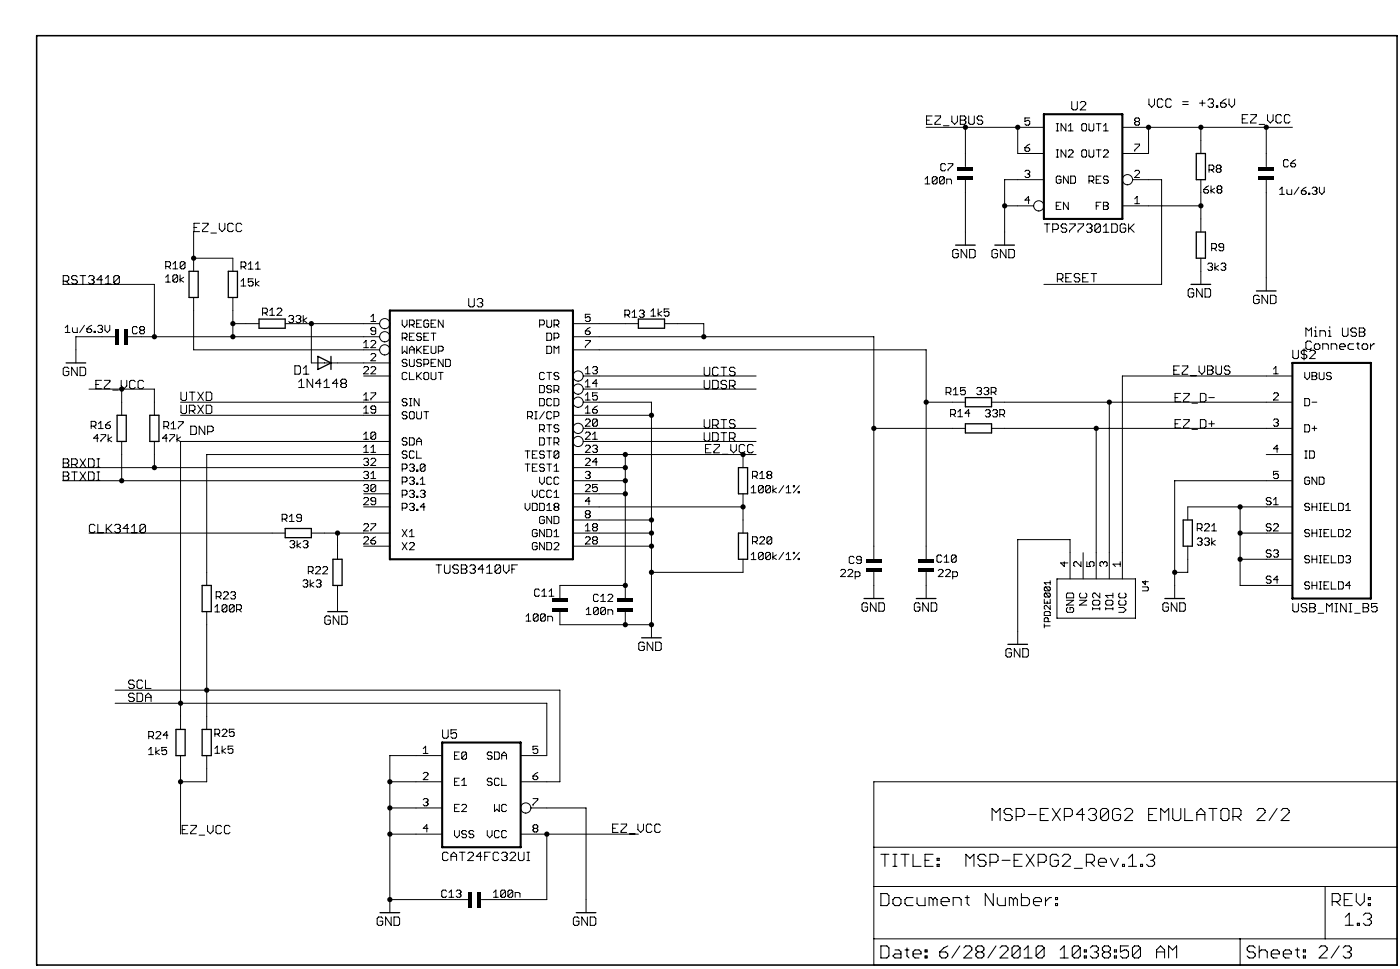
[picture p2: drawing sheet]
<svg xmlns="http://www.w3.org/2000/svg" width="272mm" height="188mm" viewBox="0 0 272 188" stroke-linecap="round" stroke-linejoin="round" font-family="sans-serif">
<g fill="none" stroke="#000" stroke-width=".2">
<path d="M205.2 112.3h15.3v7.7h-15.3zM192.6 159.2v-2.3l.8 .8 .8-.8v2.3M196.5 157.3l-.4-.4h-.7l-.4 .4v.4l.4 .4h.7l.4 .3v.4l-.4 .4h-.7l-.4-.4M197.3 158.4h1.2l.4-.3v-.8l-.4-.4h-1.2v2.3M199.7 158.1h1.5M202 158.1h.8M203.6 156.9h-1.6v2.3h1.6M204.3 156.9l1.6 2.3M205.9 156.9l-1.6 2.3M206.7 158.4h1.1l.4-.3v-.8l-.4-.4h-1.1v2.3M210.6 158.1h-1.6l1.2-1.2v2.3M211.3 157.3l.4-.4h.8l.4 .4v.4l-.4 .4"/>
<path d="M212.1 158.1h.4M212.5 158.1l.4 .3v.4l-.4 .4h-.8l-.4-.4M215.2 157.3l-.3-.4h-.8l-.4 .4v1.5M215.2 157.3v1.5l-.3 .4h-.8l-.4-.4M215.2 157.3l-1.5 1.5M217.6 157.3l-.4-.4h-.8l-.4 .4v1.5l.4 .4h.8l.4-.4v-.7h-.8M218.4 157.3l.4-.4h.7l.4 .4v.4l-1.5 1.5h1.5M223 158.1h.8M224.6 156.9h-1.6v2.3h1.6M225.4 159.2v-2.3l.8 .8 .7-.8v2.3M227.7 156.9v1.9l.4 .4h.8l.4-.4v-1.9M230.1 156.9v2.3h1.5"/>
<path d="M232.4 158.1h1.6M232.4 159.2v-1.5l.8-.8 .8 .8v1.5M234.7 156.9h1.6M235.5 156.9v2.3M237.5 156.9h.7l.4 .4v1.5l-.4 .4h-.7l-.4-.4v-1.5zM239.4 158.4h1.2l.4-.3v-.8l-.4-.4h-1.2v2.3M240.2 158.4l.8 .8M244.1 157.3l.4-.4h.8l.4 .4v.4l-1.6 1.5h1.6M248 156.9l-1.6 2.3M248.8 157.3l.4-.4h.7l.4 .4v.4l-1.5 1.5h1.5M171 173.4h1.2l.4 .4v1.5l-.4 .4h-1.2zM171 165.8h1.6"/>
<path d="M171.8 165.8v2.3M173.4 174.6l.4-.4h.8l.3 .4v.7l-.3 .4h-.8l-.4-.4zM173.4 165.8h.8M173.4 168.1h.8M173.8 165.8v2.3M174.9 165.8h1.6M175.7 165.8v2.3M177.3 165.8v2.3h1.5M177.3 174.2h-1.2l-.4 .4v.7l.4 .4h1.2M178.1 174.2v1.1l.4 .4h1.1v-1.5M179.6 166.9h.8M181.2 165.8h-1.6v2.3h1.6"/>
<path d="M181.2 174.6l-.4-.4h-.4v1.5M181.2 174.6l.4-.4 .4 .4v1.1M181.2 174.6v1.1M182 167.7h.4v.4h-.4zM182 166.6h.4v.3h-.4zM182.7 175h1.6v-.4l-.4-.4h-.8l-.4 .4v.7l.4 .4h.8M185.1 175.7v-1.5h1.2l.3 .4v1.1M187.4 174.2h.8M187.6 168.1v-2.3l.7 .8 .8-.8v2.3M187.8 173.8v1.5l.4 .4M191.5 166.2l-.4-.4h-.8l-.4 .4v.4l.4 .3h.8l.4 .4v.4l-.4 .4h-.8l-.4-.4M192.2 167.3h1.2l.4-.4v-.7l-.4-.4h-1.2v2.3"/>
<path d="M192.9 173.4v2.3l-1.6-2.3v2.3M193.7 174.2v1.1l.3 .4h1.2v-1.5M194.6 166.9h1.5M196.8 174.6l-.4-.4h-.4v1.5M196.8 174.6v1.1M196.8 174.6l.4-.4 .4 .4v1.1M196.9 166.9h.8M198.3 173.4v2.3h1.2l.4-.4v-.7l-.4-.4h-1.2M198.5 165.8h-1.6v2.3h1.6M199.3 165.8l1.5 2.3M200.7 175h1.5v-.4l-.4-.4h-.7l-.4 .4v.7l.4 .4h.7M200.8 165.8l-1.5 2.3"/>
<path d="M201.6 167.3h1.2l.4-.4v-.7l-.4-.4h-1.2v2.3M203 174.2v1.5M204.2 174.2h-.4l-.8 .8M205 175.3h.4v.4h-.4zM205 174.2h.4v.4h-.4zM205.5 166.2l-.4-.4h-.8l-.4 .4v1.5l.4 .4h.8l.4-.4v-.8h-.8M206.3 166.2l.4-.4h.7l.4 .4v.4l-1.5 1.5h1.5M208.6 168.5h1.6M210.9 167.3h1.2l.4-.4v-.7l-.4-.4h-1.2v2.3M211.7 167.3l.8 .8M213.3 167.3h1.5v-.4l-.3-.3h-.8l-.4 .3v.8l.4 .4h.8M215.6 166.6l.8 1.5 .8-1.5"/>
<path d="M218 167.7h.4v.4h-.4zM219.1 166.6l.8-.8v2.3M219.1 168.1h1.6M221.5 167.7h.4v.4h-.4zM222.6 166.2l.4-.4h.8l.4 .4v.4l-.4 .3M223.4 166.9h.4M223.8 166.9l.4 .4v.4l-.4 .4h-.8l-.4-.4M258.7 175h1.1l.4-.4v-.8l-.4-.4h-1.1v2.3M259.5 175l.7 .7M261 174.6h.8M261.2 178l.8-.8v2.3M261.2 179.5h1.6"/>
<path d="M262.6 173.4h-1.6v2.3h1.6M263.4 173.4v1.6l.7 .7 .8-.7v-1.6M263.6 179.2h.3v.3h-.3zM264.7 177.6l.4-.4h.8l.4 .4v.4l-.4 .4M265.5 178.4h.4M265.7 175.3h.4v.4h-.4zM265.7 174.2h.4v.4h-.4zM265.9 178.4l.4 .4v.4l-.4 .3h-.8l-.4-.3M171 183.6h1.2l.4 .3v1.6l-.4 .4h-1.2zM173.8 184.3h.8l.3 .4v1.2h-1.1l-.4-.4 .4-.4h1.1M175.7 184.3h.8M176.1 183.9v1.6l.4 .4"/>
<path d="M177.3 185.1h1.5v-.4l-.3-.4h-.8l-.4 .4v.8l.4 .4h.8M179.6 185.5h.4v.4h-.4zM179.6 184.3h.4v.4h-.4zM182.5 184.7h1.1l.4 .4v.4l-.4 .4h-.7l-.4-.4zM184 183.6l-.7 .3-.8 .8M186.4 183.6l-1.6 2.3M187.2 183.9l.3-.3h.8l.4 .3v.4l-1.5 1.6h1.5M189.9 184.7l-.4 .4v.4l.4 .4h.8l.4-.4v-.4l-.4-.4M189.9 184.7l-.4-.4v-.4l.4-.3h.8l.4 .3v.4l-.4 .4M189.9 184.7h.8M193.4 183.6l-1.6 2.3M194.2 183.9l.4-.3h.7l.4 .3v.4l-1.5 1.6h1.5"/>
<path d="M198.1 183.9v1.6l-.4 .4h-.8l-.4-.4M198.1 183.9l-.4-.3h-.8l-.4 .3v1.6M198.1 183.9l-1.6 1.6M198.9 185.9h1.5M198.9 184.3l.7-.7v2.3M202.7 183.9v1.6l-.3 .4h-.8l-.4-.4M202.7 183.9l-.3-.3h-.8l-.4 .3v1.6M202.7 183.9l-1.5 1.6M205.9 184.3l.7-.7v2.3M205.9 185.9h1.5M209.8 183.9v1.6l-.4 .4h-.8l-.4-.4M209.8 183.9l-.4-.3h-.8l-.4 .3v1.6"/>
<path d="M209.8 183.9l-1.6 1.6M210.5 185.5h.4v.4h-.4zM210.5 184.3h.4v.4h-.4zM211.7 183.9l.4-.3h.8l.4 .3v.4l-.4 .4M212.5 184.7h.4M212.9 184.7l.4 .4v.4l-.4 .4h-.8l-.4-.4M214.4 184.7l-.3 .4v.4l.3 .4h.8l.4-.4v-.4l-.4-.4M214.4 184.7l-.3-.4v-.4l.3-.3h.8l.4 .3v.4l-.4 .4M214.4 184.7h.8M216.4 185.5h.4v.4h-.4zM216.4 184.3h.4v.4h-.4zM219.1 183.6h-1.5v1.1l.7-.4h.4l.4 .4v.8l-.4 .4h-.8l-.3-.4"/>
<path d="M221.5 183.9l-.4-.3h-.8l-.4 .3v1.6M221.5 183.9v1.6l-.4 .4h-.8l-.4-.4M221.5 183.9l-1.6 1.6M224.6 184.7h1.5M224.6 185.9v-1.6l.8-.7 .7 .7v1.6M226.9 185.9v-2.3l.8 .7 .8-.7v2.3M243.7 183.9l-.4-.3h-.7l-.4 .3v.4l.4 .4h.7l.4 .4v.4l-.4 .4h-.7l-.4-.4M244.5 184.7l.4-.4h.8l.4 .4v1.2M244.5 183.6v2.3M246.8 185.1h1.6v-.4l-.4-.4h-.8l-.4 .4v.8l.4 .4h.8M249.2 185.1h1.5v-.4l-.3-.4h-.8l-.4 .4v.8l.4 .4h.8M251.5 184.3h.8"/>
<path d="M251.9 183.9v1.6l.4 .4M253.1 185.5h.4v.4h-.4zM253.1 184.3h.4v.4h-.4zM256.1 183.9l.4-.3h.8l.4 .3v.4l-1.6 1.6h1.6M260 183.6l-1.5 2.3M260.8 183.9l.4-.3h.8l.4 .3v.4l-.4 .4M261.6 184.7h.4M262 184.7l.4 .4v.4l-.4 .4h-.8l-.4-.4"/>
</g>
<g fill="none" stroke="#000" stroke-width=".19">
<path d="M208.1 19.7v1.4l.3 .2h.5l.3-.2v-1.4M209.7 20l.3-.3h.6l.2 .3v.2l-1.1 1.1h1.1M223.1 19.2v1.1l.5 .5 .6-.5v-1.1M225.8 19.5l-.3-.3h-.5l-.3 .3v1l.3 .3h.5l.3-.3M227.5 19.5l-.3-.3h-.6l-.2 .3v1l.2 .3h.6l.3-.3M229.6 19.7h1.1M233.5 19.5v1M234.6 19.5l.2-.3h.6l.2 .3v.2l-.2 .3M238.1 19.2l-.5 .3-.6 .5M238.6 19.2v1.1l.6 .5 .5-.5v-1.1M179.6 34.8l.5-.5v1.4M179.6 35.7h1"/>
<path d="M179.8 24.7h22.9M179.9 23.3h.6M181 22.5h-1.1v1.6h1.1M181.6 22.5h1v.3l-1 1.1v.2h1M182 34.5v1l-.3 .2h-.4l-.3-.2M182 34.5l-1 1M182 34.5l-.3-.2h-.4l-.3 .2v1M183.2 24.4h1.1M183.4 34.5l-.3-.2h-.4l-.3 .2v1M183.4 34.5v1l-.3 .2h-.4l-.3-.2M183.4 34.5l-1 1M183.6 32l-.2-.2h-.5l-.2 .2v.9l.2 .3h.5l.2-.3"/>
<path d="M183.8 35.7v-.9h.7l.3 .2v.7M184.1 31.8h.9v.2l-.9 .9v.3M184.8 22.5v1.1l.6 .5 .5-.5v-1.1M186.5 22.5h.8l.2 .3v.2l-.2 .3 .2 .3v.3l-.2 .2h-.8zM186.5 23.3h.8M187.5 24.7v7.6M187.5 34.9v12.7M188.1 22.5v1.4l.3 .2h.5l.3-.2v-1.4M190.8 22.8l-.2-.3h-.6l-.3 .3v.2l.3 .3h.6l.2 .3v.3l-.2 .2h-.6l-.3-.2M195.1 39.9h5.6M197.6 24.7v5.1h5.1M199 33.3l.3-.3h.4l.3 .3v.2l-.3 .2"/>
<path d="M199 28.7h.7l.3 .2v.2l-.3 .3h-.4l-.3-.3zM199.5 33.7h.2M199.7 33.7l.3 .3v.2l-.3 .2h-.4l-.3-.2M200 22.9h-1v.7l.7-.2 .3 .2v.5l-.3 .2h-.4l-.3-.2M200 38.8h-1l.7-.7v1.4M200 28l-1 .7M202.7 34.9h-7.6v12.7M205.1 25.4h.5M205.1 24h.5M205.1 39.9h.5M205.1 30.5h.5M205.1 29.1h.5"/>
<path d="M205.3 24v1.4M205.3 29.1v1.4M206 34.4l-.2-.2h-.5l-.2 .2v.9l.2 .3h.5l.2-.3v-.4h-.4M206 39.2h-.9v1.4h.9M207 24v1.4l-1-1.4v1.4M207 29.1v1.4l-1-1.4v1.4M207.4 34.2v1.4l-.9-1.4v1.4M207.4 39.2v1.4l-.9-1.4v1.4M207.4 25.4h1M207.4 24.5l.5-.5v1.4M207.4 29.3l.3-.2h.4l.3 .2v.3l-1 .9h1M207.9 34.2h.7l.2 .2v.9l-.2 .3h-.7z"/>
<path d="M210.3 24h.5l.2 .2v1l-.2 .2h-.5l-.2-.2v-1zM210.3 29.1h.5l.2 .2v1l-.2 .2h-.5l-.2-.2v-1zM211.5 29.1v1.2l.2 .2h.5l.2-.2v-1.2M211.5 24v1.2l.2 .2h.5l.2-.2v-1.2M211.5 35.1h.7l.2-.2v-.5l-.2-.2h-.7v1.4M211.9 35.1l.5 .5M212.9 24h.9M212.9 29.1h.9M212.9 34.9h.4M212.9 39.9h.4M213.3 24v1.4M213.3 29.1v1.4"/>
<path d="M213.8 34.2h-.9v1.4h.9M213.8 39.2h-.9v1.4M214.3 29.3l.2-.2h.5l.2 .2v.3l-.9 .9h.9M214.3 39.2h.7l.2 .3v.2l-.2 .2 .2 .3v.2l-.2 .2h-.7zM214.3 25.4h.9M214.3 24.5l.4-.5v1.4M214.3 39.9h.7M215.2 34.4l-.2-.2h-.5l-.2 .2v.2l.2 .3h.5l.2 .2v.2l-.2 .3h-.5l-.2-.3M217.9 24.7h15.3M217.9 39.9h15.3M219.9 34.9h5.7v20.3h-22.9M220.3 28h1v.2l-1 .9v.3"/>
<path d="M220.3 33.3l.3-.3h.4l.3 .3v.2l-1 .9h1M220.3 38.6l.5-.5v1.4M220.3 39.5h1M220.6 23.6l-.3-.2v-.3l.3-.2h.4l.3 .2v.3l-.3 .2M220.6 23.6l-.3 .2v.3l.3 .2h.4l.3-.2v-.3l-.3-.2M220.6 23.6h.4M223 24.7v5.1h-5.1M229.6 20.3h1.1M232.9 20h1.1M233.2 24.7h17.8M233.2 24.7v5.1M233.2 34.9v10.1"/>
<path d="M233.7 36.8h.7l.3 .2v.2l-.3 .3h-.4l-.3-.3zM234.7 36.1l-1 .7M234.8 33h.7l.2-.3v-.4l-.2-.3h-.7v1.4M235.1 20h.3M235.2 36.1v1.4M235.2 33l.5 .4M235.4 20l.2 .3v.2l-.2 .3h-.6l-.2-.3M235.9 36.5l-.7 .5 .7 .5M236.2 20.5h.3v.3h-.3zM236.4 32.7l-.2-.2v-.2l.2-.3h.5l.2 .3v.2l-.2 .2M236.4 32.7l-.2 .3v.2l.2 .2h.5l.2-.2v-.2l-.2-.3M236.4 32.7h.5"/>
<path d="M236.6 36.8l-.3 .2v.2l.3 .3h.4l.3-.3v-.2l-.3-.2M236.6 36.8h.4M236.6 36.8l-.3-.3v-.2l.3-.2h.4l.3 .2v.2l-.3 .3M237 20h.8l.3 .3v.2l-.3 .3h-.5l-.3-.3zM241.2 23.1h.6M242.3 22.2h-1.1v1.7h1.1M242.8 22.2h1.1v.3l-1.1 1.1v.3h1.1M244.5 24.1h1.1M245.9 24.7v7.6M245.9 34.9v21.6M246.1 22.2v1.1l.6 .6 .5-.6v-1.1M248.5 36.8l.4-.5v1.4"/>
<path d="M248.5 37.7h.9M248.8 22.5l-.2-.3h-.6l-.2 .3v1.1l.2 .3h.6l.2-.3M249.9 36.8v.7l.2 .2h.7v-.9M250.2 31.2l-.3-.2h-.4l-.3 .2v1l.3 .2h.4l.3-.2M250.5 22.5l-.3-.3h-.5l-.3 .3v1.1l.3 .3h.5l.3-.3M250.6 31.7h.7l.3 .2v.3l-.3 .2h-.4l-.3-.2zM251.6 31l-1 .7M252.2 36.3l-.9 1.4M252.7 37h.7l.2 .3v.2l-.2 .2h-.5l-.2-.2zM253.6 36.3l-.9 .7M254.1 37.5h.2v.2h-.2zM254.8 36.6l.2-.3h.5l.2 .3v.2l-.2 .2"/>
<path d="M255.3 37h.2M255.5 37l.2 .3v.2l-.2 .2h-.5l-.2-.2M256.2 36.3v1l.5 .4 .4-.4v-1M12.2 55.2h17.8v10.1M12.3 54.6h.8l.3-.3v-.5l-.3-.3h-.8v1.6M12.8 54.6l.6 .5M15 53.8l-.3-.3h-.5l-.3 .3v.2l.3 .3h.5l.3 .3v.2l-.3 .3h-.5l-.3-.3M15.5 53.5h1.1M16.1 53.5v1.6M17.2 53.8l.3-.3h.5l.3 .3v.2l-.3 .3M17.7 54.3h.3M18 54.3l.3 .3v.2l-.3 .3h-.5l-.3-.3"/>
<path d="M19.9 54.3h-1.1l.8-.8v1.6M20.5 54l.5-.5v1.6M20.5 55.1h1M23.2 53.8l-.3-.3h-.5l-.3 .3v1M23.2 53.8v1l-.3 .3h-.5l-.3-.3M23.2 53.8l-1.1 1M32.2 53.8l.4-.5v1.4M32.2 54.7h.9M32.2 51.7h.7l.2-.2v-.5l-.2-.2h-.7v1.4M32.6 51.7l.5 .5M33.6 51.2l.5-.4v1.4M33.6 52.2h.9"/>
<path d="M34.5 53.6v.9l-.2 .2h-.5l-.2-.2M34.5 53.6l-.2-.3h-.5l-.2 .3v.9M34.5 53.6l-.9 .9M35 53.3v1.4M35.7 53.8l-.7 .5 .7 .4M35.9 51l-.2-.2h-.5l-.2 .2v.9M35.9 51v.9l-.2 .3h-.5l-.2-.3M35.9 51l-.9 .9M37.6 57.7v10.2h36.1M37.6 45v7.6M37.6 50.1h7.6v2.5M37.7 44.1h.5"/>
<path d="M38.8 43.3h-1.1v1.6h1.1M39.3 43.3h1.1v.3l-1.1 1.1v.2h1.1M40.9 45.2h1.1M42.6 43.3v1.1l.5 .5 .6-.5v-1.1M45.2 57.7v7.6M45.3 43.6l-.3-.3h-.5l-.3 .3v1.1l.3 .2h.5l.3-.2M46.8 51.8h.7l.2-.3v-.4l-.2-.3h-.7v1.4M46.8 54.6l.5-.5v1.4M46.8 55.5h.9M46.9 43.6l-.2-.3h-.6l-.2 .3v1.1l.2 .2h.6l.2-.2M47.3 51.8l.4 .4M48.2 51.3l.5-.5v1.4"/>
<path d="M48.2 52.2h.9M49.1 54.1h-.9v.7l.5-.2h.2l.2 .2v.5l-.2 .2h-.5l-.2-.2M49.6 52.2h.9M49.6 51.3l.5-.5v1.4M49.6 54.1v1.4M50.3 54.6l-.7 .4 .7 .5M91 57.9v1.4l.3 .3h.5l.3-.3v-1.4M92.7 58.2l.2-.3h.6l.2 .3v.3l-.2 .2M93.2 58.7h.3M93.5 58.7l.2 .3v.3l-.2 .3h-.6l-.2-.3M127.8 59.9v1.4M129.9 59.9h-.9v.7l.4-.2h.3l.2 .2v.5l-.2 .2h-.5l-.2-.2"/>
<path d="M186.1 48.7l-.3-.3h-.5l-.3 .3v1.1l.3 .2h.5l.3-.2v-.6h-.6M187.7 48.4v1.6l-1.1-1.6v1.6M188.3 48.4h.8l.3 .3v1.1l-.3 .2h-.8zM193.7 48.7l-.3-.3h-.5l-.3 .3v1.1l.3 .2h.5l.3-.2v-.6h-.5M195.3 48.4v1.6l-1-1.6v1.6M195.9 48.4h.8l.3 .3v1.1l-.3 .2h-.8zM202.8 43.4h1.1M203.3 43.4v1.7M204.4 44.5h.8l.3-.2v-.6l-.3-.3h-.8v1.7M205.3 54.2h.8l.3-.3v-.5l-.3-.3h-.8v1.6M205.9 54.2l.5 .5M207 53.9h.5"/>
<path d="M207.1 43.7l-.2-.3h-.6l-.3 .3v.3l.3 .3h.6l.2 .2v.3l-.2 .3h-.6l-.3-.3M207.7 43.4h1.1v.3l-1.1 1.1v.3M208 53.1h-1v1.6h1M209.3 43.4h1.1v.3l-1.1 1.1v.3M209.7 53.4l-.3-.3h-.5l-.3 .3v.2l.3 .3h.5l.3 .3v.2l-.3 .3h-.5l-.3-.3M210.2 53.9h.6M211 43.7l.2-.3h.6l.2 .3v.3l-.2 .3M211.3 53.1h-1.1v1.6h1.1M211.5 44.3h.3M211.8 44.3l.2 .2v.3l-.2 .3h-.6l-.2-.3M211.9 53.1h1M212.4 53.1v1.6"/>
<path d="M213.7 43.7l-.3-.3h-.5l-.3 .3v1.1M213.7 43.7v1.1l-.3 .3h-.5l-.3-.3M213.7 43.7l-1.1 1.1M214.2 45.1h1.1M214.2 44l.6-.6v1.7M215.9 43.4h.8l.3 .3v1.1l-.3 .3h-.8zM218.6 43.7l-.3-.3h-.5l-.3 .3v1.1l.3 .3h.5l.3-.3v-.5h-.5M219.1 43.4v1.7M219.4 44.3l.8 .8M220.2 43.4l-1.1 1.1M231.8 56.3l-.3-.3h-.5l-.3 .3v1.1l.3 .2h.5l.3-.2v-.6h-.5M233.2 50.1v5.1"/>
<path d="M233.4 56v1.6l-1-1.6v1.6M234 56h.8l.3 .3v1.1l-.3 .2h-.8zM234.5 51.3l.2-.2h.5l.2 .2v.2l-.2 .3M235 51.8h.2M235.2 51.8l.2 .2v.2l-.2 .3h-.5l-.2-.3M235.3 48.2h.7l.2-.2v-.5l-.2-.2h-.7v1.4M235.7 48.2l.5 .5M235.9 51.1v1.4M236.6 51.5l-.7 .5 .7 .5M237.1 51.3l.2-.2h.5l.2 .2v.2l-.2 .3M237.5 51.8h.3M237.6 48h-.7l-.2-.3v-.2l.2-.2h.5l.2 .2v.9l-.2 .3h-.5l-.2-.3"/>
<path d="M237.8 51.8l.2 .2v.2l-.2 .3h-.5l-.2-.3M244.5 57.6l-.3-.3h-.5l-.3 .3v1l.3 .3h.5l.3-.3v-.5h-.5M246.1 57.3v1.6l-1-1.6v1.6M246.7 57.3h.8l.3 .3v1l-.3 .3h-.8zM12.7 63.6l.4-.5v1.4M12.7 64.5h.9M13.4 71.5l-.3-.2h-.6l-.2 .2v1.1l.2 .3h.6l.3-.3v-.5h-.6M14.1 63.6v.7l.2 .2h.7v-.9M15 71.3v1.6l-1.1-1.6v1.6M15.5 71.3h.9l.2 .2v1.1l-.2 .3h-.9zM16.4 63.1l-.9 1.4M16.9 63.8h.7l.2 .3v.2l-.2 .2h-.5l-.2-.2z"/>
<path d="M17.3 75.5h12.7v5.1M17.8 63.1l-.9 .7M18.3 64.3h.2v.2h-.2zM18.6 74.6h.6M19 63.4l.2-.3h.5l.2 .3v.2l-.2 .2M19.4 63.8h.3M19.7 63.8l.2 .3v.2l-.2 .2h-.5l-.2-.2M19.7 73.8h-1.1v1.6h1.1M20.3 73.8h1v.3l-1 1.1v.2h1M20.4 63.1v1l.4 .4 .5-.4v-1M21.9 75.7h1.1M22.4 65.3h-7.7v5.1"/>
<path d="M23.5 73.8v1.1l.6 .5 .5-.5v-1.1M23.6 75.5v5.1M24.9 65.3h48.8M26.3 74.1l-.3-.3h-.6l-.2 .3v1.1l.2 .2h.6l.3-.2M26.7 63.6l-.3-.2h-.4l-.3 .2v.9l.3 .3h.4l.3-.3M27.4 64.1l-.3-.3v-.2l.3-.2h.4l.3 .2v.2l-.3 .3M27.4 64.1l-.3 .2v.2l.3 .3h.4l.3-.3v-.2l-.3-.2M27.4 64.1h.4M27.9 74.1l-.3-.3h-.5l-.3 .3v1.1l.3 .2h.5l.3-.2M35.1 78h40.6M35.1 78.6v1.4l.3 .3h.5l.3-.3v-1.4M35.1 76.1v1.3l.3 .3h.5l.3-.3v-1.3"/>
<path d="M36.8 76.1h1.1M36.8 79.7h.8l.3-.3v-.5l-.3-.3h-.8v1.7M37.3 76.1v1.6M37.3 79.7l.6 .6M38.4 76.1l1.1 1.6M38.4 78.6l1.1 1.7M39.5 76.1l-1.1 1.6M39.5 78.6l-1.1 1.7M40 76.1h.9l.2 .3v1l-.2 .3h-.9zM40 78.6h.9l.2 .3v1.1l-.2 .3h-.9zM45.2 62.8h5.1M51 60.7h.7l.2-.2v-.5l-.2-.2h-.7v1.4"/>
<path d="M51.4 60.7l.5 .5M52.4 60.3l.4-.5v1.4M52.4 61.2h.9M53.8 60l.2-.2h.5l.2 .2v.3l-.9 .9h.9M55.4 62.8h18.3M56.1 61.4l.2-.2h.5l.2 .2v.3l-.2 .2M56.5 61.9h.3M56.8 61.9l.2 .2v.3l-.2 .2h-.5l-.2-.2M57.3 71h.8l.2 .3v1l-.2 .3h-.8zM57.5 61.4l.2-.2h.5l.2 .2v.3l-.2 .2M57.9 61.9h.3M58 75.2h1.1"/>
<path d="M58 74.1l.5-.5v1.6M58.2 61.9l.2 .2v.3l-.2 .2h-.5l-.2-.2M58.9 61.2v1.4M58.9 72.6h1.1M58.9 71.5l.5-.5v1.6M59.6 61.7l-.7 .4 .7 .5M60.5 62.8v7.6h15.2M60.7 73.6v1.6l-1.1-1.6v1.6M62.4 74.4h-1.1l.8-.8v1.6M62.9 75.2h1.1M62.9 74.1l.5-.5v1.6M65.6 74.4h-1.1l.9-.8v1.6"/>
<path d="M66.5 74.4l-.3 .3v.2l.3 .3h.5l.3-.3v-.2l-.3-.3M66.5 74.4h.5M66.5 74.4l-.3-.3v-.3l.3-.2h.5l.3 .2v.3l-.3 .3M70.6 73h5.1M70.6 71.4l.3-.3h.4l.3 .3v.2l-1 .9h1M70.6 76.7l.5-.5v1.4M70.6 66.5l.5-.4v1.4M70.6 79.2l.5-.4v1.4M70.6 77.6h1M70.6 67.5h1M72 71.4l.3-.3h.4l.3 .3v.2l-1 .9h1M72 66.3l.3-.2h.4l.3 .2v.2l-1 1h1"/>
<path d="M72 68.8l.3-.2h.4l.3 .2v.3l-1 .9h1M72 76.2h1v.3l-1 .9v.2M72 62.4h1M72 61.5l.5-.5v1.4M73 79.5h-.7l-.3-.3v-.2l.3-.2h.4l.3 .2v.9l-.3 .3h-.4l-.3-.3M73 64.2h-.7l-.3-.2v-.2l.3-.3h.4l.3 .3v.9l-.3 .2h-.4l-.3-.2M78.1 62.1v.9l.5 .5 .4-.5v-.9M78.1 65.6h.7l.2-.3v-.4l-.2-.3h-.7v1.4M78.1 67.2v1.4l.5-.5 .4 .5v-1.4M78.6 65.6l.4 .4M79 72.5l-.2-.2h-.5l-.2 .2v.9l.2 .3h.5l.2-.3M79 70l-.2-.3h-.5l-.2 .3v.2l.2 .2h.5l.2 .3v.2l-.2 .2h-.5l-.2-.2"/>
<path d="M79 77.6l-.2-.3h-.5l-.2 .3v.2l.2 .2h.5l.2 .3v.2l-.2 .2h-.5l-.2-.2M79.5 72.3v1.4h.9M79.5 63h.7l.2-.2v-.5l-.2-.2h-.7v1.4M79.5 68.6v-.9l.5-.5 .4 .5v.9M79.5 69.7v1.2l.2 .2h.5l.2-.2v-1.2M79.5 77.3h.5M79.5 78.7h.5M79.5 67.9h.9M79.5 65.3h.5M79.7 79.9h.5l.2 .2v1l-.2 .2h-.5l-.2-.2v-1zM79.7 77.3v1.4M80 63l.4 .5"/>
<path d="M80.4 64.6h-.9v1.4h.9M80.9 67.2v1.4M80.9 72.3v1.4M80.9 79.9v1.2l.2 .2h.5l.2-.2v-1.2M80.9 62.8h.5M81.1 73l.7 .7M81.1 67.9l.7 .7M81.4 77.3v1.4l-1-1.4v1.4M81.8 62.1h-.9v1.4h.9M81.8 64.9l-.2-.3h-.5l-.2 .3v.2l.2 .2h.5l.2 .3v.2l-.2 .2h-.5l-.2-.2M81.8 70l-.2-.3h-.5l-.2 .3v.2l.2 .2h.5l.2 .3v.2l-.2 .2h-.5l-.2-.2M81.8 72.3l-.9 .9"/>
<path d="M81.8 67.2l-.9 .9M82.3 70.7h.7l.2-.3v-.4l-.2-.3h-.7v1.4M82.3 67.9h.5M82.3 79.9h.9M82.3 65.3h.5M82.5 72.3h.5l.2 .2v.9l-.2 .3h-.5l-.2-.3v-.9zM82.8 79.9v1.4M83.2 62.3l-.2-.2h-.5l-.2 .2v1l.2 .2h.5l.2-.2v-.5h-.4M83.2 64.6h-.9v1.4h.9M83.2 67.2h-.9v1.4h.9M83.7 72.3v1.1l.2 .3h.5l.2-.3v-1.1M83.7 67.2v1.2l.2 .2h.5l.2-.2v-1.2"/>
<path d="M83.7 62.8h.5M83.7 70.4h.5M83.7 64.6h.9M84.2 64.6v1.4M84.6 62.1h-.9v1.4h.9M84.6 69.7h-.9v1.4h.9M85.1 72.3h.9M85.1 68.1h.7l.2-.2v-.5l-.2-.2h-.7v1.4M85.6 72.3v1.4M86 62.1v1.4l-.9-1.4v1.4M86 69.7v1.4l-.9-1.4v1.4M86.5 69.7h.7l.2 .3v.9l-.2 .2h-.7z"/>
<path d="M103.8 79.9h.5M104.1 79.9v1.4M104.8 77.3h.7l.2 .3v.9l-.2 .2h-.7zM104.8 74.8h.7l.2 .2v1l-.2 .2h-.7zM104.8 63h.7l.2-.2v-.5l-.2-.2h-.7v1.4M105.7 72.5l-.2-.2h-.5l-.2 .2v.9l.2 .3h.5l.2-.3M105.7 79.9l-.9 1.4M106.2 72.3h.9M106.2 62.1v1.2l.2 .2h.5l.2-.2v-1.2M106.2 64.6h.7l.2 .3v.9l-.2 .2h-.7zM106.2 67.2h.7l.2 .2v1l-.2 .2h-.7zM106.6 72.3v1.4"/>
<path d="M107.1 77.6l-.2-.3h-.5l-.2 .3v.9l.2 .2h.5l.2-.2M107.1 75l-.2-.2h-.5l-.2 .2v.3l.2 .2h.5l.2 .2v.3l-.2 .2h-.5l-.2-.2M107.6 77.3h.7l.2 .3v.9l-.2 .2h-.7zM107.6 63h.7l.2-.2v-.5l-.2-.2h-.7v1.4M107.6 65.6h.7l.2-.3v-.4l-.2-.3h-.7v1.4M107.6 68.6v-1.4l.4 .5 .5-.5v1.4M107.6 75.7h.7l.2-.2v-.5l-.2-.2h-.7v1.4M108 63l.5 .5M108 75.7l.5 .5M108.5 72.5l-.2-.2h-.5l-.2 .2v.2l.2 .3h.5l.2 .2v.2l-.2 .3h-.5l-.2-.3M111.3 67.9h68.5v40.6M111.3 65.3h58.4v43.2"/>
<path d="M111.3 62.8h12.7M113.2 78h13.3v28M113.2 73h33.6M113.2 75.5h33.6M113.7 72.5h.9M113.7 77.6h.9M113.7 64.2h.7l.2 .3v.2l-.2 .2h-.5l-.2-.2zM113.7 66.1h.9v.2l-.9 .9v.3M113.7 74.2l.4-.5v1.4M113.7 71.6l.4-.5v1.4M113.7 76.7l.4-.5v1.4M113.7 79.2l.4-.4v1.4"/>
<path d="M113.7 75.1h.9M114.6 61h-.9v.7l.4-.2h.3l.2 .2v.5l-.2 .2h-.5l-.2-.2M114.6 63.5l-.9 .7M115.1 71.4l.2-.3h.5l.2 .3v.2l-.2 .2M115.1 79.5h.7l.2 .2v.2l-.2 .3h-.5l-.2-.3zM115.5 71.8h.3M115.8 71.8l.2 .3v.2l-.2 .2h-.5l-.2-.2M116 76.2h-.9v.7l.4-.2h.3l.2 .2v.5l-.2 .2h-.5l-.2-.2M116 74.4h-.9l.7-.7v1.4M116 78.8l-.9 .7M121.3 61.1h.7l.3-.2v-.5l-.3-.2h-.7v1.4M121.8 61.1l.5 .5"/>
<path d="M122.7 60.6l.5-.4v1.4M122.7 61.6h1M124.1 60.4l.3-.2h.4l.3 .2v.2l-.3 .3M124.6 60.9h.2M124.8 60.9l.3 .2v.2l-.3 .3h-.4l-.3-.3M126.4 60.4l.5-.5v1.4M126.4 61.3h.9M128.5 60.4l-.7 .5 .7 .4M129 62.8h7.7v2.5M136.7 71.3v1.3l.3 .3h.5l.3-.3v-1.3M136.7 73.8v1.4l.3 .2h.5l.3-.2v-1.4M138.4 73.8h.8l.3 .3v1.1l-.3 .2h-.8z"/>
<path d="M139.5 71.5l-.3-.2h-.6l-.2 .2v1.1l.2 .3h.6l.3-.3M140 71.3h1.1M140.6 71.3v1.6M141.1 74.1l-.3-.3h-.5l-.3 .3v.2l.3 .3h.5l.3 .3v.3l-.3 .2h-.5l-.3-.2M141.6 74.9h.9l.2-.3v-.5l-.2-.3h-.9v1.6M142.2 74.9l.5 .5M142.7 71.5l-.2-.2h-.6l-.3 .2v.3l.3 .3h.6l.2 .2v.3l-.2 .3h-.6l-.3-.3M179.8 78h7.7M183.7 76.1h.7l.2-.2v-.5l-.2-.2h-.7v1.4M184.2 76.1l.4 .5M185.1 75.7l.5-.5v1.4M185.1 76.6h.9"/>
<path d="M186 79.9l.5-.4v1.4M187.4 75.2h-.9v.7l.7-.2 .2 .2v.5l-.2 .2h-.4l-.3-.2M189.7 75.4l.2-.2h.5l.2 .2v.3l-.2 .2M190.1 75.9h.3M190.4 75.9l.2 .2v.3l-.2 .2h-.5l-.2-.2M191.1 75.4l.2-.2h.5l.2 .2v.3l-.2 .2M191.3 79.7l.3-.2h.4l.3 .2v.3l-.3 .2M191.5 75.9h.3M191.8 75.9l.2 .2v.3l-.2 .2h-.5l-.2-.2M192.5 76.1h.7l.2-.2v-.5l-.2-.2h-.7v1.4M192.5 78h58.5M192.7 79.7l.3-.2h.4l.3 .2v.3l-.3 .2"/>
<path d="M192.9 76.1l.5 .5M215.4 78v34.3M227.9 71.8h.6M228.2 77.2h.5M229 71h-1.1v1.6h1.1M229.3 76.3h-1.1v1.7h1.1M229.6 71h1v.3l-1 1.1v.2h1M229.8 76.3h1.1v.3l-1.1 1.1v.3h1.1M231.2 72.9h1.1M231.4 78.2h1.1M232.8 71v1.1l.6 .5 .5-.5v-1.1M233.1 76.3h.8l.3 .3v1.1l-.3 .3h-.8z"/>
<path d="M234.5 71.8h.8M234.5 71h.8l.3 .3v.3l-.3 .2 .3 .3v.3l-.3 .2h-.8zM234.7 77.2h1.1M236.1 71v1.4l.3 .2h.5l.3-.2v-1.4M238.8 71.3l-.2-.3h-.6l-.3 .3v.3l.3 .2h.6l.2 .3v.3l-.2 .2h-.6l-.3-.2M247.3 72.5h.9M247.3 76.5l.2-.3h.5l.2 .3v.2l-.9 .9h.9M247.3 71.6l.4-.5v1.4M251 73h-33.1v39.3M251 68v1.3l.3 .3h.5l.3-.3v-1.3M253.2 67.7v2.2M253.4 77.3h.7l.2 .3v.9l-.2 .2h-.7z"/>
<path d="M253.4 72.3v.9l.4 .5 .5-.5v-.9M253.6 65.3v-1.7l.5 .6 .6-.6v1.7M253.8 68.2l-.3-.2h-.6l-.2 .2v.3l.2 .3h.6l.3 .2v.3l-.3 .3h-.6l-.2-.3M254.3 68.2l.3-.2h.5l.3 .2v.3l-1.1 1.1h1.1M254.7 66.5l-.3-.3h-.6l-.2 .3v1l.2 .3h.6l.3-.3M254.8 72.3h.7l.2 .2v.2l-.2 .3 .2 .2v.2l-.2 .3h-.7zM254.8 73h.7M254.8 78h.9M255.2 64.2h.3v1.1M255.2 65.3h.6M255.5 66.7h.5l.3 .3v.5l-.3 .3h-.5l-.3-.3v-.5zM255.5 63.4v.2"/>
<path d="M256.2 72.3v1.1l.2 .3h.5l.2-.3v-1.1M256.3 65.3v-1.1h.8l.3 .3v.8M256.8 67.8v-1.1h.9l.2 .3v.8M257.9 64.2h.3v1.1M257.9 65.3h.6M258.2 63.4v.2M258.5 67.8v-1.1h.8l.3 .3v.8M258.5 72.5l-.2-.2h-.5l-.2 .2v.2l.2 .3h.5l.2 .2v.2l-.2 .3h-.5l-.2-.3M260.1 67.3h1.1v-.3l-.3-.3h-.5l-.3 .3v.5l.3 .3h.5M260.7 63.6v1.4l.2 .3h.6l.3-.3v-1.4M262.8 66.7h-.8l-.2 .3v.5l.2 .3h.8M263.4 63.9l-.3-.3h-.5l-.3 .3v.3l.3 .3h.5l.3 .2v.3l-.3 .3h-.5l-.3-.3"/>
<path d="M263.4 66.7h.5M263.7 66.5v1l.2 .3M263.9 63.6h.9l.2 .3v.3l-.2 .3 .2 .2v.3l-.2 .3h-.9zM263.9 64.5h.9M264.5 67l.3-.3h.5l.3 .3v.5l-.3 .3h-.5l-.3-.3zM266.1 66.7v1.1M266.9 66.7h-.2l-.6 .6M12.2 90.7h63.5M12.2 93.3h63.5M12.3 89h.8l.3 .3v.3l-.3 .3 .3 .2v.3l-.3 .3h-.8zM12.3 91.6h.8l.3 .3v.2l-.3 .3 .3 .3v.2l-.3 .3h-.8zM12.3 92.4h.8"/>
<path d="M12.3 89.9h.8M13.9 90.1h.8l.3-.2v-.6l-.3-.3h-.8v1.7M13.9 91.6h1.1M14.5 90.1l.5 .6M14.5 91.6v1.6M15.5 89l1.1 1.7M15.5 91.6l1.1 1.6M16.6 89l-1.1 1.7M16.6 91.6l-1.1 1.6M17.2 91.6h.8l.3 .3v1l-.3 .3h-.8zM17.2 89h.8l.3 .3v1.1l-.3 .3h-.8zM17.7 82.7h.7l.2-.2v-.5l-.2-.2h-.7v1.4"/>
<path d="M18.2 82.7l.4 .5M18.8 89h.6M18.8 90.7h.6M18.8 91.6h.6M18.8 93.2h.6M19.1 89v1.7M19.1 91.6v1.6M19.1 82.2l.5-.4v1.4M19.1 83.2h.9M19.1 85h-.9l.7-.7v1.4M19.6 84.3h.9v.3l-.9 .9v.2M20.5 82.5h.7l.2 .2v.2l-.2 .3h-.5l-.2-.3z"/>
<path d="M21 84.3v1.4M21.4 81.8l-.9 .7M21.7 84.8l-.7 .5 .7 .4M23.6 85.7v7.6M30 85.7v5M31.8 82.7h.7l.3-.2v-.5l-.3-.2h-.7v1.4M32.3 82.7l.5 .5M32.5 85h-.9l.7-.7v1.4M33 84.3h.9v.3l-.9 .9v.2M33.2 82.3l.5-.5v1.4M33.2 83.2h1M34.4 84.3v1.4"/>
<path d="M34.6 81.8h1v.2l-1 1v.2M35.1 80.6h40.6M35.1 84.8l-.7 .5 .7 .4M37 82.7h.9l.2 .3v1l-.2 .3h-.9zM39.8 82.7v1.6l-1.1-1.6v1.6M40.3 83.8h.8l.3-.3v-.5l-.3-.3h-.8v1.6M70.6 95.8h5.1M70.6 98.4h5.1M70.6 89.2l.3-.3h.4l.3 .3v.2l-.3 .2M70.6 91.7l.3-.2h.4l.3 .2v.2l-.3 .3M70.6 94.2l.3-.2h.4l.3 .2v.3l-.3 .2M70.6 96.8l.3-.3h.4l.3 .3v.2l-1 .9h1"/>
<path d="M70.6 84.3l.5-.5v1.4M70.6 86.9l.5-.5v1.4M70.6 87.8h1M70.6 85.2h1M70.6 80.2h1M71.1 89.6h.2M71.1 92.2h.2M71.1 94.7h.2M71.3 89.6l.3 .3v.2l-.3 .2h-.4l-.3-.2M71.3 92.2l.3 .2v.2l-.3 .3h-.4l-.3-.3M71.3 94.7l.3 .2v.3l-.3 .2h-.4l-.3-.2M72 89.2l.3-.3h.4l.3 .3v.2l-1 .9h1"/>
<path d="M72 87.8h1M72 86.9l.5-.5v1.4M72 91.9l.5-.4v1.4M72 92.9h1M73 84.1v.9l-.3 .2h-.4l-.3-.2M73 94.2v1l-.3 .2h-.4l-.3-.2M73 97.2h-.7l-.3-.2v-.2l.3-.3h.4l.3 .3v.9l-.3 .2h-.4l-.3-.2M73 84.1l-.3-.3h-.4l-.3 .3v.9M73 94.2l-.3-.2h-.4l-.3 .2v1M73 84.1l-1 .9M73 94.2l-1 1M75.7 88.2h-35.6v25.4"/>
<path d="M75.7 85.7h-40.6v55.8M78.1 91h.7l.2-.3v-.4l-.2-.3h-.7v1.4M78.1 93.5h.7l.2-.2v-.5l-.2-.2h-.7v1.4M78.1 96.1h.7l.2-.3v-.4l-.2-.3h-.7v1.4M78.1 98.6h.7l.2-.2v-.5l-.2-.2h-.7v1.4M79 80.1l-.2-.2h-.5l-.2 .2v.3l.2 .2h.5l.2 .2v.3l-.2 .2h-.5l-.2-.2M79 85.2l-.2-.2h-.5l-.2 .2v.2l.2 .3h.5l.2 .2v.2l-.2 .3h-.5l-.2-.3M79 87.7l-.2-.2h-.5l-.2 .2v.3l.2 .2h.5l.2 .2v.3l-.2 .2h-.5l-.2-.2M79.5 85h.7l.2 .2v.9l-.2 .3h-.7zM79.5 90.3l.2-.3h.5l.2 .3v.2l-.2 .2M79.5 92.8l.2-.2h.5l.2 .2v.3l-.2 .2M79.5 95.4l.2-.3h.5l.2 .3v.2l-.2 .2"/>
<path d="M79.5 97.9l.2-.2h.5l.2 .2v.2l-.2 .3M80 90.7h.2M80 95.8h.2M80 98.4h.2M80 93.3h.2M80.2 90.7l.2 .3v.2l-.2 .2h-.5l-.2-.2M80.2 93.3l.2 .2v.3l-.2 .2h-.5l-.2-.2M80.2 95.8l.2 .3v.2l-.2 .2h-.5l-.2-.2M80.2 98.4l.2 .2v.2l-.2 .3h-.5l-.2-.3M80.4 87.7l-.2-.2h-.5l-.2 .2v1l.2 .2h.5l.2-.2M80.9 86.4v-1l.5-.4 .4 .4v1M80.9 87.5v1.4h.9"/>
<path d="M80.9 91.2h.2v.2h-.2zM80.9 93.8h.2v.2h-.2zM80.9 96.3h.2v.2h-.2zM80.9 98.8h.2v.3h-.2zM80.9 85.7h.9M81.6 95.4l.2-.3h.5l.2 .3v.2l-.2 .2M81.6 94h.9M81.6 93.1l.5-.5v1.4M82.1 95.8h.2M82.3 95.8l.2 .3v.2l-.2 .2h-.5l-.2-.2M82.5 90.3l-.2-.3h-.5l-.2 .3v.9M82.5 90.3v.9l-.2 .2h-.5l-.2-.2"/>
<path d="M82.5 98.4h-.9l.7-.7v1.4M82.5 90.3l-.9 .9M102 87.5h.9M102 90h.9M102 97.7v.9l.4 .5 .5-.5v-.9M102.4 87.5v1.4M102.4 90v1.4M102.4 80.8h.7l.3-.2v-.5l-.3-.2h-.7v1.4M102.9 80.8l.5 .5M103.4 95.1v1l.4 .4 .5-.4v-1M103.4 97.7h.7l.2 .2v.9l-.2 .3h-.7zM103.4 88.2h.4"/>
<path d="M103.4 90.7h.4M103.8 81.3h.5M104.3 87.5h-.9v1.4h.9M104.3 90h-.9v1.4h.9M104.8 97.7h.7l.2 .2v.9l-.2 .3h-.7zM104.8 83.4h.7l.2-.3v-.4l-.2-.3h-.7v1.4M104.8 85h.7l.2 .2v.9l-.2 .3h-.7zM104.8 92.6v.9l.4 .5 .5-.5v-.9M105.2 83.4l.5 .4M105.7 95.4l-.2-.3h-.5l-.2 .3v.9l.2 .2h.5l.2-.2M105.7 87.7l-.2-.2h-.5l-.2 .2v.3l.2 .2h.5l.2 .2v.3l-.2 .2h-.5l-.2-.2M105.7 90.3l-.2-.3h-.5l-.2 .3v.2l.2 .2h.5l.2 .3v.2l-.2 .2h-.5l-.2-.2"/>
<path d="M106.2 87.5h.9M106.2 98.1l.4-.4v1.4M106.2 85h.9M106.2 90h.9M106.2 82.4h.9M106.2 99.1h.9M106.6 82.4v1.4M106.6 85v1.4M106.6 87.5v1.4M106.6 90v1.4M107.1 95.4l-.2-.3h-.5l-.2 .3v.9l.2 .2h.5l.2-.2M107.1 80.1l-.2-.2h-.5l-.2 .2v1l.2 .2h.5l.2-.2"/>
<path d="M107.1 92.8l-.2-.2h-.5l-.2 .2v1l.2 .2h.5l.2-.2M107.6 80.8h.7l.2-.2v-.5l-.2-.2h-.7v1.4M107.6 85.9h.7l.2-.2v-.5l-.2-.2h-.7v1.4M107.6 91.4h.9M107.6 90.5l.4-.5v1.4M107.6 95.6l.4-.5v1.4M107.6 96.5h.9M107.8 98.4l-.2-.3v-.2l.2-.2h.5l.2 .2v.2l-.2 .3M107.8 98.4l-.2 .2v.2l.2 .3h.5l.2-.3v-.2l-.2-.2M107.8 98.4h.5M108 85.9l.5 .5M108.5 87.7l-.2-.2h-.5l-.2 .2v1"/>
<path d="M108.5 87.7v1l-.2 .2h-.5l-.2-.2M108.5 82.7l-.2-.3h-.5l-.2 .3v.2l.2 .2h.5l.2 .3v.2l-.2 .2h-.5l-.2-.2M108.5 92.8l-.2-.2h-.5l-.2 .2v1l.2 .2h.5l.2-.2M108.5 87.7l-.9 1M111.3 88.2h10.1M111.3 90.7h10.1M111.3 95.8h10.1M111.3 98.4h33M111.3 80.6h15.2M111.3 93.3h10.1M113.2 85.7h33.6M113.2 83.1h33.6"/>
<path d="M113.7 86.6l.2-.2h.5l.2 .2v.3l-.9 .9h.9M113.7 81.5l.2-.2h.5l.2 .2v.3l-.9 .9h.9M113.7 84.1l.2-.3h.5l.2 .3v.2l-.9 .9h.9M113.7 89.2l.2-.3h.5l.2 .3v.2l-.9 .9h.9M113.7 91.7l.2-.2h.5l.2 .2v.2l-.2 .3M113.7 94.2l.2-.2h.5l.2 .2v.3l-.9 .9h.9M113.7 80.2h.9M113.9 99.8l-.2-.2v-.3l.2-.2h.5l.2 .2v.3l-.2 .2M113.9 99.8l-.2 .2v.3l.2 .2h.5l.2-.2v-.3l-.2-.2M113.9 99.8h.5M114.1 92.2h.3M114.4 92.2l.2 .2v.2l-.2 .3h-.5l-.2-.3"/>
<path d="M114.6 97.2h-.9l.7-.7v1.4M115.1 86.6l.2-.2h.5l.2 .2v.3l-.2 .2M115.1 85.2h.9M115.1 84.3l.4-.5v1.4M115.5 87.1h.3M115.8 87.1l.2 .2v.3l-.2 .2h-.5l-.2-.2M116 81.5v1l-.2 .2h-.5l-.2-.2M116 94h-.9v.7l.4-.2h.3l.2 .2v.5l-.2 .2h-.5l-.2-.2M116 89.6h-.9l.7-.7v1.4M116 81.5l-.2-.2h-.5l-.2 .2v1M116 81.5l-.9 1M121.4 88.2h25.4"/>
<path d="M121.4 88.2v27.9M136.7 81.4v1.4l.3 .2h.5l.3-.2v-1.4M136.7 84v1.3l.3 .3h.5l.3-.3v-1.3M137 87.1h.5M138.1 86.2h-1.1v1.7h1.1M138.4 84h.8l.3 .2v1.1l-.3 .3h-.8zM138.4 82.5h.8l.3-.3v-.5l-.3-.3h-.8v1.6M138.6 86.2h1.1v.3l-1.1 1.1v.3h1.1M138.9 82.5l.6 .5M140 81.4h1.1M140 84h1.1M140.3 88.1h1"/>
<path d="M140.6 81.4v1.6M140.6 84v1.6M141.6 85h.9l.2-.2v-.6l-.2-.2h-.9v1.6M141.9 86.2v1.1l.5 .6 .6-.6v-1.1M142.2 85l.5 .6M142.7 81.7l-.2-.3h-.6l-.3 .3v.3l.3 .2h.6l.2 .3v.3l-.2 .2h-.6l-.3-.2M144.3 88.2v2.5M144.3 95.8v7.6M144.6 86.5l-.3-.3h-.5l-.3 .3v1.1l.3 .3h.5l.3-.3M145.9 94.7l.4-.5v1.4M145.9 95.6h.9M146.1 92.4h.7l.3-.2v-.5l-.3-.2h-.7v1.4"/>
<path d="M146.3 86.5l-.3-.3h-.6l-.2 .3v1.1l.2 .3h.6l.3-.3M146.6 92.4l.5 .5M147.5 92.9h1M147.5 91.9l.5-.4v1.4M148.2 94.5l-.2-.3h-.5l-.2 .3v.9M148.2 94.5v.9l-.2 .2h-.5l-.2-.2M148.2 94.5l-.9 .9M149.2 92.2l-.3-.3v-.2l.3-.2h.4l.3 .2v.2l-.3 .3M149.2 92.2h.4M149.2 92.2l-.3 .2v.2l.3 .3h.4l.3-.3v-.2l-.3-.2M149.6 94.5l-.9 .9M149.6 94.5l-.2-.3h-.5l-.2 .3v.9"/>
<path d="M149.6 94.5v.9l-.2 .2h-.5l-.2-.2M150.1 94.2v1.4M150.8 94.7l-.7 .5 .7 .4M152.2 94.2l-1 1.4M152.6 94.7l.5-.5v1.4M152.6 95.6h1M154.1 94.2h.2v.3h-.2zM155 95.4h.2v.2h-.2zM155.2 94.2l-1.1 1.4M169.7 83.1h17.8M184.6 80.4h.7l.2-.2v-.5l-.2-.2h-.7v1.4M185 80.4l.5 .5"/>
<path d="M186 80.9h.9M188.3 80.2h-.9l.7-.7v1.4M191.8 80.2h.2M192 80.2l.3 .2v.3l-.3 .2h-.4l-.3-.2M192.5 83.1h58.5M193.2 80.2h.2M193.4 80.2l.3 .2v.3l-.3 .2h-.4l-.3-.2M194.1 80.4h.7l.3-.2v-.5l-.3-.2h-.7v1.4M194.6 80.4l.5 .5M212.9 83.1v29.2M228.2 82.2h.5M229.3 81.4h-1.1v1.6h1.1"/>
<path d="M229.8 81.4h1.1v.3l-1.1 1.1v.2h1.1M231.4 83.3h1.1M233.1 81.4h.8l.3 .3v1.1l-.3 .2h-.8zM234.7 82.2h1.1M235.3 81.7v1.1M240.8 98.4v15.2h10.2M245.9 88.2h5.1M246.8 96.8l-.2-.3h-.5l-.2 .3v.2l.2 .2h.5l.2 .3v.2l-.2 .2h-.5l-.2-.2M247.3 81.5l.2-.2h.5l.2 .2v.3l-.2 .2M247.3 97.9h.9M247.3 97l.4-.5v1.4M247.7 82h.3"/>
<path d="M248 82l.2 .2v.3l-.2 .2h-.5l-.2-.2M248.2 87.1h-.9l.7-.7v1.4M248.2 91.5h-.9v.7l.4-.3h.3l.2 .3v.4l-.2 .3h-.5l-.2-.3M251 98.4h-20.4v2.5M251 93.3h-22.9v22.8M253.4 87.5h.4M253.4 88.9h.4M253.4 82.4h.7l.2 .3v.9l-.2 .2h-.7zM253.6 87.5v1.4M254.3 97.9l-.2-.2h-.5l-.2 .2v.2l.2 .3h.5l.2 .2v.2l-.2 .3h-.5l-.2-.3M254.3 92.8l-.2-.2h-.5l-.2 .2v1l.2 .2h.5l.2-.2v-.5h-.5M254.3 87.5h.7l.2 .2v1l-.2 .2h-.7z"/>
<path d="M254.8 83.1h.9M254.8 98.4h.9M254.8 97.7v1.4M255.2 82.7v.9M255.7 92.6v1.4l-.9-1.4v1.4M255.7 97.7v1.4M256.2 99.1h.4M256.2 97.7h.4M256.2 92.6h.7l.2 .2v1l-.2 .2h-.7zM256.4 97.7v1.4M257.1 98.4h.5M258 97.7h-.9v1.4h.9"/>
<path d="M258.5 97.7v1.4h.9M259.9 97.7h.7l.2 .2v.9l-.2 .3h-.7zM261.3 99.1h.9M261.3 98.1l.5-.4v1.4M17.3 103.4h38.1M18.4 102l-.2-.3h-.6l-.2 .3v1.1l.2 .3h.6l.2-.3M19 101.7v1.7h1.1M20.6 101.7v1.7M20.9 102.6l.8 .8M21.7 101.7l-1.1 1.1M22.3 102l.2-.3h.6l.3 .3v.3l-.3 .3M22.8 102.6h.3"/>
<path d="M23.1 102.6l.3 .2v.3l-.3 .3h-.6l-.2-.3M25 102.6h-1.1l.8-.9v1.7M25.5 102.3l.6-.6v1.7M25.5 103.4h1.1M28.3 102v1.1l-.3 .3h-.6l-.2-.3M28.3 102l-.3-.3h-.6l-.2 .3v1.1M28.3 102l-1.1 1.1M40.1 118.7v22.8M41.7 117.8l.5-.4v1.3M41.7 118.7h1M42 115.8h.7l.2-.3v-.4l-.2-.3h-.7v1.4M42.4 115.8l.5 .4"/>
<path d="M43.4 115.1l.2-.3h.5l.2 .3v.2l-.9 .9h.9M44.1 117.6l-1 .9M44.1 117.6v.9l-.3 .2h-.4l-.3-.2M44.1 117.6l-.3-.2h-.4l-.3 .2v.9M44.8 115.1l.2-.3h.5l.2 .3v.2l-.2 .2M45.3 115.5h.2M45.5 117.6v.9l-.3 .2h-.4l-.3-.2M45.5 117.6l-.3-.2h-.4l-.3 .2v.9M45.5 117.6l-1 .9M45.5 115.5l.2 .3v.2l-.2 .2h-.5l-.2-.2M45.9 118.3h.7l.3-.3v-.4l-.3-.2h-.7v1.3M46.4 118.3l.5 .4"/>
<path d="M54.8 100.7h.7l.2-.2v-.5l-.2-.2h-.7v1.4M55.3 100.7l.4 .5M56.2 100.3l.5-.5v1.4M56.2 101.2h.9M56.3 105.1l.2-.2h.5l.2 .2v.3l-.2 .2M56.8 105.6h.2M57 105.6l.2 .2v.3l-.2 .2h-.5l-.2-.2M57.7 104.9v1.4M58.4 105.4l-.7 .4 .7 .5M58.5 100.5h-.7l-.2-.2v-.3l.2-.2h.5l.2 .2v1l-.2 .2h-.5l-.2-.2M58.8 112.8l.3-.3h.4l.3 .3v.2l-.3 .2M58.9 105.1l.2-.2h.5l.2 .2v.3l-.2 .2"/>
<path d="M59.3 113.2h.2M59.3 105.6h.3M59.5 113.2l.3 .3v.2l-.3 .2h-.4l-.3-.2M59.6 105.6l.2 .2v.3l-.2 .2h-.5l-.2-.2M59.9 110.9h.7l.2-.2v-.5l-.2-.2h-.7v1.4M60.2 112.5v1.4M60.3 110.9l.5 .5M60.5 103.4h15.2M60.9 113l-.7 .5 .7 .4M61.3 110.2l.2-.2h.5l.2 .2v.2l-.9 1h.9M61.4 112.8l.2-.3h.5l.2 .3v.2l-.2 .2M61.9 113.2h.2"/>
<path d="M62.1 113.2l.2 .3v.2l-.2 .2h-.5l-.2-.2M62.7 110.2l.2-.2h.5l.2 .2v.2l-.9 1h.9M64.2 119.8l-.3-.3h-.6l-.2 .3v1.1l.2 .2h.6l.3-.2v-.6h-.6M65.5 103.4v5.1M65.5 113.6v5.1M65.8 119.5v1.6l-1.1-1.6v1.6M66.3 119.5h.9l.2 .3v1.1l-.2 .2h-.9zM70.6 106h5.1M70.6 101.9l.3-.3h.4l.3 .3v.2l-1 .9h1M70.6 104.4l.3-.2h.4l.3 .2v.2l-1 1h1M72 101.6h1v.3l-1 .9v.2M72 104.9h.7l.3 .2v.2l-.3 .3h-.4l-.3-.3z"/>
<path d="M73 104.2l-1 .7M78.1 105.3l.9 1.4M78.1 102.7l.9 1.4M79 105.3l-.9 1.4M79 102.7l-.9 1.4M79.5 105.5l.2-.2h.5l.2 .2v.3l-.9 .9h.9M79.5 103.2l.5-.5v1.4M79.5 104.1h.9M84.7 109.6h1M85.2 109.6v1.6M86.3 109.6v1.4l.3 .2h.5l.3-.2v-1.4M89 109.9l-.2-.3h-.6l-.3 .3v.3l.3 .2h.6l.2 .3v.3l-.2 .2h-.6l-.3-.2"/>
<path d="M89.6 109.6h.8l.3 .3v.3l-.3 .2 .3 .3v.3l-.3 .2h-.8zM89.6 110.4h.8M91.2 109.9l.3-.3h.5l.3 .3v.3l-.3 .2M91.8 110.4h.2M92 110.4l.3 .3v.3l-.3 .2h-.5l-.3-.2M93.9 110.4h-1.1l.9-.8v1.6M94.5 111.2h1.1M94.5 110.2l.5-.6v1.6M97.2 109.9v1.1l-.3 .2h-.5l-.3-.2M97.2 109.9l-.3-.3h-.5l-.3 .3v1.1M97.2 109.9l-1.1 1.1M97.8 109.6v1.1l.5 .5 .5-.5v-1.1"/>
<path d="M99.4 110.4h.5M100.5 109.6h-1.1v1.6M102.2 119.6l.4-.5v1.4M104.3 103l-.2-.3h-.5l-.2 .3v.9l.2 .2h.5l.2-.2v-.5h-.5M104.3 105.5l-.2-.2h-.5l-.2 .2v1l.2 .2h.5l.2-.2v-.5h-.5M104.5 119.4l-.2-.3h-.5l-.2 .3v.9M104.5 119.4v.9l-.2 .2h-.5l-.2-.2M104.5 119.4l-.9 .9M104.7 114.5l-.2-.2h-.5l-.2 .2v1l.2 .2h.5l.2-.2M105.2 115.7h.9M105.2 114.8l.5-.5v1.4M105.7 100.4l-.2-.2h-.5l-.2 .2v1l.2 .2h.5l.2-.2v-.5h-.5"/>
<path d="M105.7 102.7v1.4l-.9-1.4v1.4M105.7 105.3v1.4l-.9-1.4v1.4M105.9 119.4l-.2-.3h-.5l-.2 .3v.9M105.9 119.4v.9l-.2 .2h-.5l-.2-.2M105.9 119.4l-.9 .9M106.2 102.7h.7l.2 .3v.9l-.2 .2h-.7zM106.2 105.3h.7l.2 .2v1l-.2 .2h-.7zM106.6 114.8l.5-.5v1.4M106.6 115.7h.9M107.1 100.2v1.4l-.9-1.4v1.4M107.6 100.2h.7l.2 .2v1l-.2 .2h-.7zM107.6 105.5l.2-.2h.5l.2 .2v.3l-.9 .9h.9"/>
<path d="M107.6 103.2l.4-.5v1.4M107.6 104.1h.9M108.7 118.7v2.5h17.8M111.3 106h15.2M111.3 103.4h15.2M111.3 100.9h15.2M113.7 104.4l.2-.2h.5l.2 .2v.2l-.9 1h.9M113.7 102.1l.4-.5v1.4M113.7 103h.9M113.8 118.3l.5-.4v1.4M113.8 119.3h1M115.3 102.3l-.2-.2v-.2l.2-.3h.5l.2 .3v.2l-.2 .2"/>
<path d="M115.3 102.3l-.2 .3v.2l.2 .2h.5l.2-.2v-.2l-.2-.3M115.3 104.9l-.2-.3v-.2l.2-.2h.5l.2 .2v.2l-.2 .3M115.3 104.9l-.2 .2v.2l.2 .3h.5l.2-.3v-.2l-.2-.2M115.3 104.9h.5M115.3 102.3h.5M116.2 118.1l-.3-.2h-.4l-.3 .2v.9M116.2 115.6l-.3-.3h-.4l-.3 .3v.9l.3 .2h.4l.3-.2M116.2 118.1v.9l-.3 .3h-.4l-.3-.3M116.2 118.1l-1 .9M116.6 116.7h1M116.6 115.8l.5-.5v1.4M117.6 118.1l-.3-.2h-.4l-.3 .2v.9"/>
<path d="M117.6 118.1v.9l-.3 .3h-.4l-.3-.3M117.6 118.1l-1 .9M118 115.6l.3-.3h.4l.3 .3v.2l-1 .9h1M118 119.3v-1h.7l.3 .3v.7M121.4 118.7v2.5M121.4 113.6h-12.7v2.5M126.5 106v15.2M144.3 108.5v2.6h-17.8M145.9 107.7l.4-.5v1.4M145.9 108.6h.9M146.1 105.1h.7l.3-.2v-.5l-.3-.2h-.7v1.4M146.6 105.1l.5 .5"/>
<path d="M147.5 104.4l.3-.2h.4l.3 .2v.2l-1 1h1M148.2 107.4v1l-.2 .2h-.5l-.2-.2M148.2 107.4l-.2-.2h-.5l-.2 .2v1M148.2 107.4l-.9 1M149.6 107.4l-.9 1M149.6 107.4v1l-.2 .2h-.5l-.2-.2M149.6 107.4l-.2-.2h-.5l-.2 .2v1M149.9 104.4v.9l-.3 .3h-.4l-.3-.3M149.9 104.4l-.3-.2h-.4l-.3 .2v.9M149.9 104.4l-1 .9M150.1 107.2v1.4M150.8 107.7l-.7 .4 .7 .5"/>
<path d="M152.2 107.2l-1 1.4M152.6 108.6h1M152.6 107.7l.5-.5v1.4M154.1 107.2h.2v.2h-.2zM155 108.4h.2v.2h-.2zM155.2 107.2l-1.1 1.4M163.2 110.7l.3-.2h.4l.3 .2v.3l-1 .9h1M164.6 110.7l.3-.2h.4l.3 .2v.3l-1 .9h1M165.8 108.2l-.2-.2h-.5l-.2 .2v.9l.2 .3h.5l.2-.3M166.1 111.9h.7l.2-.2v-.5l-.2-.2h-.7v1.4M167.2 108.7h-.7l-.2-.3v-.2l.2-.2h.5l.2 .2v.9l-.2 .3h-.5l-.2-.3M168.5 117.3l-.3-.3h-.5l-.3 .3v1l.3 .3h.5l.3-.3v-.5h-.6"/>
<path d="M169.7 111.1v5M170.1 117v1.6l-1.1-1.6v1.6M170.7 117h.8l.2 .3v1l-.2 .3h-.8zM178.6 117.3l-.2-.3h-.6l-.3 .3v1l.3 .3h.6l.2-.3v-.5h-.5M179.8 111.1v5M180.3 117v1.6l-1.1-1.6v1.6M180.8 117h.8l.3 .3v1l-.3 .3h-.8zM182.2 110.7l.2-.2h.5l.2 .2v.3l-.9 .9h.9M182.9 107.9l-.3-.2h-.4l-.3 .2v1l.3 .2h.4l.3-.2M183.3 109.1h1M183.3 108.2l.5-.5v1.4M183.6 110.7l.2-.2h.5l.2 .2v.3l-.9 .9h.9"/>
<path d="M185 111.9h.7l.2-.2v-.5l-.2-.2h-.7v1.4M185.7 107.9l-.3-.2h-.4l-.3 .2v1M185.7 107.9v1l-.3 .2h-.4l-.3-.2M185.7 107.9l-1 1M202.8 116.3v.7h1.1v-.7M202.8 118.9l.2-.2h.7l.2 .2v.5h-1.1zM203 115.1h.7l.2 .2v.4l-.2 .2M203 113.9l-.2 .2v.4l.2 .2h.7M203 113.9h.7l.2 .2v.4l-.2 .2M203 115.1l-.2 .2v.4l.2 .2h.7M203 115.1l.7 .8M203 113.9l.7 .8"/>
<path d="M203.3 116.7v.3M203.9 117.5v.7l-.7-.7-.4 .2v.4l.2 .1M203.9 112.7v.8M203.9 113.1h-1.1l.4 .4M206.7 109v.9l-.7-.7h1.4M207.1 116.5h1.4l-1.4 .9h1.4M207.3 117.9l-.2 .2v.5l.2 .2h.9l.3-.2v-.5l-.3-.2h-.4v.5M207.3 115.1h.9l.3 .2v.7h-1.4v-.7zM207.8 112.3v-7.6h-10.2v20.3M209.6 116.5h1.4l-1.4 .9h1.4M209.9 115.1l-.3 .2v.5l.3 .2h.9l.2-.2v-.5l-.2-.2M209.9 109v.9l-.9-.9h-.3l-.2 .2v.5l.2 .2"/>
<path d="M210.3 107.3v5M211 109v.9h.7l-.2-.4v-.3l.2-.2h.5l.2 .2v.5l-.2 .2M212.2 118.1h1.4M212.2 116.7l.2-.2h.9l.3 .2v.5l-.3 .2h-.9l-.2-.2zM212.2 117.9v.5M213.6 115.1v.9l-1-.9h-.2l-.2 .2v.5l.2 .2M213.6 117.9v.5M214.3 109.2v.3M214.3 109.2l-.3-.2h-.2l-.2 .2v.5l.2 .2M214.3 109.2l.2-.2h.2l.3 .2v.5l-.3 .2M214.7 116.7l.2-.2h1l.2 .2v.5l-.2 .2h-1l-.2-.2zM214.7 117.9v.5"/>
<path d="M214.7 118.1h1.4M216.1 115.5h-1.4l.5 .5M216.1 115.1v.9M216.1 117.9v.5M217.2 117.9h1l.4 .5-.4 .4h-1M217.5 116.5l-.3 .2v.5l.3 .2h.9l.2-.2v-.5l-.2-.2M217.5 115.1l-.3 .2v.5l.3 .2h.9l.2-.2v-.5l-.2-.2M217.5 109v.9M217.5 109.5h-1.4l.5 .4M221.8 113.9h1l.2 .2v.4l-.2 .2h-1M222.4 112.7v.8l-.6-.6h1.2M226.9 117.3l-.3-.3h-.5l-.3 .3v1l.3 .3h.5l.3-.3v-.5h-.6"/>
<path d="M228.5 117v1.6l-1.1-1.6v1.6M229.1 117h.8l.3 .3v1l-.3 .3h-.8zM230.6 106v5.1h-2.5M232.5 102.6h.7l.2-.3v-.4l-.2-.3h-.7v1.4M232.5 104.6l.2-.2h.5l.2 .2v.3l-.2 .2M232.9 102.6l.5 .4M232.9 105.1h.3M233.2 105.1l.2 .2v.3l-.2 .2h-.5l-.2-.2M233.9 101.9l.2-.3h.5l.2 .3v.2l-.9 .9h.9M233.9 104.6l.2-.2h.5l.2 .2v.3l-.2 .2M234.3 105.1h.3M234.6 105.1l.2 .2v.3l-.2 .2h-.5l-.2-.2"/>
<path d="M235.3 103h.9M235.3 102.1l.5-.5v1.4M235.3 104.4v1.4M236 104.9l-.7 .4 .7 .5M240.8 103.4h10.2M240.8 108.5h10.2M246.8 106.9l-.2-.2h-.5l-.2 .2v.3l.2 .2h.5l.2 .2v.3l-.2 .2h-.5l-.2-.2M246.8 101.9l-.2-.3h-.5l-.2 .3v.2l.2 .2h.5l.2 .3v.2l-.2 .2h-.5l-.2-.2M246.8 112l-.2-.2h-.5l-.2 .2v.3l.2 .2h.5l.2 .2v.3l-.2 .2h-.5l-.2-.2M247.3 106.9l.2-.2h.5l.2 .2v.3l-.2 .2M247.3 101.9l.2-.3h.5l.2 .3v.2l-.9 .9h.9M247.7 107.4h.3"/>
<path d="M248 107.4l.2 .2v.3l-.2 .2h-.5l-.2-.2M248.2 112.5h-.9l.7-.7v1.4M251 117.1v1.4l.3 .2h.5l.3-.2v-1.4M253.8 117.4l-.3-.3h-.6l-.2 .3v.3l.2 .2h.6l.3 .3v.3l-.3 .2h-.6l-.2-.2M254.3 103l-.2-.3h-.5l-.2 .3v.2l.2 .2h.5l.2 .3v.2l-.2 .2h-.5l-.2-.2M254.3 113.1l-.2-.2h-.5l-.2 .2v.3l.2 .2h.5l.2 .2v.3l-.2 .2h-.5l-.2-.2M254.3 108.1l-.2-.3h-.5l-.2 .3v.2l.2 .2h.5l.2 .3v.2l-.2 .2h-.5l-.2-.2M254.3 117.1h.8l.3 .3v.3l-.3 .2 .3 .3v.3l-.3 .2h-.8zM254.3 117.9h.8M254.8 103.4h.9M254.8 102.7v1.4M254.8 107.8v1.4"/>
<path d="M254.8 112.9v1.4M254.8 108.5h.9M254.8 113.6h.9M255.7 102.7v1.4M255.7 107.8v1.4M255.7 112.9v1.4M255.9 119h1.1M256.2 104.1h.4M256.2 102.7h.4M256.2 114.3h.4M256.2 109.2h.4M256.2 107.8h.4"/>
<path d="M256.2 112.9h.4M256.4 102.7v1.4M256.4 107.8v1.4M256.4 112.9v1.4M257.1 103.4h.5M257.1 108.5h.5M257.1 113.6h.5M257.6 118.7v-1.6l.5 .6 .6-.6v1.6M258 102.7h-.9v1.4h.9M258 112.9h-.9v1.4h.9M258 107.8h-.9v1.4h.9M258.5 102.7v1.4h.9"/>
<path d="M258.5 107.8v1.4h.9M258.5 112.9v1.4h.9M259.2 118.7h.6M259.2 117.1h.6M259.5 117.1v1.6M259.9 102.7h.7l.2 .3v.9l-.2 .2h-.7zM259.9 112.9h.7l.2 .2v1l-.2 .2h-.7zM259.9 107.8h.7l.2 .3v.9l-.2 .2h-.7zM261.3 103l.2-.3h.5l.2 .3v.2l-.9 .9h.9M261.3 108.1l.2-.3h.5l.2 .3v.2l-.2 .2M261.4 117.1v1.6l-1.1-1.6v1.6M261.8 108.5h.2"/>
<path d="M261.9 118.7h.6M261.9 117.1h.6M262 108.5l.2 .3v.2l-.2 .2h-.5l-.2-.2M262.2 117.1v1.6M262.2 113.6h-.9l.7-.7v1.4M263 119h1.1M264.7 117.1h.8l.3 .3v.3l-.3 .2 .3 .3v.3l-.3 .2h-.8zM264.7 117.9h.8M267.4 117.1h-1.1v.8l.6-.2h.2l.3 .2v.6l-.3 .2h-.5l-.3-.2M22.4 136.5h83.8v10.1h-5.1M22.4 133.9h86.3v17.8h-7.6M26.1 134.8l-.3-.3h-.6l-.2 .3v.3l.2 .2h.6l.3 .3v.3l-.3 .2h-.6l-.2-.2"/>
<path d="M26.1 132.2l-.3-.2h-.6l-.2 .2v.3l.2 .3h.6l.3 .3v.2l-.3 .3h-.6l-.2-.3M26.6 134.5h.8l.3 .3v1.1l-.3 .2h-.8zM27.7 132.2l-.3-.2h-.5l-.3 .2v1.1l.3 .3h.5l.3-.3M28.2 136.1v-1l.6-.6 .5 .6v1M28.2 135.3h1.1M28.2 132v1.6h1.1M102.2 120.5h.9M106.4 120.5v-.9h.7l.2 .2v.7M125.1 124.9l-.3-.3h-.5l-.3 .3v1.1l.3 .2h.5l.3-.2v-.6h-.5M126.5 121.2v2.6M126.8 124.6v1.6l-1.1-1.6v1.6M127.3 124.6h.8l.3 .3v1.1l-.3 .2h-.8z"/>
<path d="M196.4 126.1l-.3-.2h-.5l-.3 .2v1.1l.3 .3h.5l.3-.3v-.5h-.5M198 125.9v1.6l-1-1.6v1.6M198.6 125.9h.8l.3 .2v1.1l-.3 .3h-.8zM202.8 121.5h1.1M202.8 121.1v.7M203.5 120.6v-.5l-.2-.2h-.3l-.2 .2v.5h1.1M28.9 145.5l.4-.5v1.4M28.9 146.4h.9M28.9 142.9h.7l.2-.2v-.5l-.2-.2h-.7v1.4M29.3 142.9l.5 .5M30.3 145v1.4M30.3 142.2l.2-.2h.5l.2 .2v.2l-.9 1h.9"/>
<path d="M31 145.5l-.7 .5 .7 .4M32.4 145h-1v.7l.5-.2h.2l.3 .2v.5l-.3 .2h-.4l-.3-.2M32.6 142.7h-.9l.7-.7v1.4M35.1 146.6v15.3M40.1 146.6v5.1h-5M41.7 142.4h.7l.3-.2v-.5l-.3-.2h-.7v1.4M41.7 145.2l.5-.4v1.4M41.7 146.2h1M42.2 142.4l.5 .5M43.1 141.7l.3-.2h.4l.3 .2v.3l-1 .9h1M43.1 144.8v1.4M43.8 145.2l-.7 .5 .7 .5"/>
<path d="M45.2 144.8h-.9v.7l.7-.3 .2 .3v.4l-.2 .3h-.5l-.2-.3M45.5 141.5h-1v.7l.5-.2h.2l.3 .2v.5l-.3 .2h-.4l-.3-.2M75.7 151.7h10.2M75.7 156.8h10.2M82.2 145.3l.4-.5v1.4M82.2 146.2h.9M82.2 150.1l.2-.2h.5l.2 .2v.3l-.9 .9h.9M82.2 155.2l.2-.2h.5l.2 .2v.2l-.2 .3M82.6 155.7h.3M82.9 155.7l.2 .2v.2l-.2 .3h-.5l-.2-.3M85.9 146.6h-10.2v30.5M85.9 141.6v1.4l.3 .2h.5l.3-.2v-1.4"/>
<path d="M88.3 151.7h.4M88.3 146.6h.4M88.3 156.8h.4M88.7 141.6h-1.1v.8l.5-.2h.3l.3 .2v.6l-.3 .2h-.6l-.2-.2M89.2 145.9h-.9v1.4h.9M89.2 151h-.9v1.4h.9M89.2 156.1h-.9v1.4h.9M89.7 156.3l.2-.2h.5l.2 .2v.3l-.9 .9h.9M89.7 152.4h.9M89.7 151.5l.4-.5v1.4M90.6 146.2l-.2-.3h-.5l-.2 .3v.9M90.6 146.2v.9l-.2 .2h-.5l-.2-.2"/>
<path d="M90.6 146.2l-.9 .9M95.5 151.2l-.2-.2h-.5l-.2 .2v.3l.2 .2h.5l.2 .2v.3l-.2 .2h-.5l-.2-.2M95.5 146.2l-.2-.3h-.5l-.2 .3v.2l.2 .2h.5l.2 .3v.2l-.2 .2h-.5l-.2-.2M96 145.9h.7l.3 .3v.9l-.3 .2h-.7zM96 156.1v1.4l.5-.5 .5 .5v-1.4M97 151.2l-.3-.2h-.4l-.3 .2v1l.3 .2h.4l.3-.2M97.4 146.6h1M97.4 147.3v-.9l.5-.5 .5 .5v.9M97.4 151v1.4h1M98.4 156.3l-.3-.2h-.4l-.3 .2v1l.3 .2h.4l.3-.2M103.1 156.8h10.7v20.3M103.5 150.6h.7l.2 .2v.3l-.2 .2h-.5l-.2-.2z"/>
<path d="M103.5 155h.9v.2l-.9 .9v.3M104.4 149.9l-.9 .7M104.4 144.8h-.9v.7l.5-.2h.2l.2 .2v.5l-.2 .2h-.5l-.2-.2M120 159.9h-1v1.6h1M120.6 159.9h1.1v.3l-1.1 1.1v.2h1.1M123.9 159.9v1.1l.5 .5 .6-.5v-1.1M169.7 151.7h101.6v35.6h-101.6zM35.4 161h.5M36.5 160.2h-1.1v1.6h1.1M37 160.2h1.1v.2l-1.1 1.1v.3h1.1M38.7 162.1h1M40.3 160.2v1l.5 .6 .6-.6v-1"/>
<path d="M43 160.4l-.3-.2h-.5l-.3 .2v1.1l.3 .3h.5l.3-.3M44.7 160.4l-.3-.2h-.6l-.2 .2v1.1l.2 .3h.6l.3-.3M74.3 178.2l-.3-.3h-.5l-.3 .3v1.1l.3 .3h.5l.3-.3v-.5h-.5M75.7 161.9h10.2M75.7 174.6h15.2M76 177.9v1.7l-1.1-1.7v1.7M76.5 177.9h.8l.3 .3v1.1l-.3 .3h-.8zM83.1 160.7h-.9l.7-.7v1.4M86.7 173l-.2-.3h-.5l-.2 .3v.9l.2 .2h.5l.2-.2M87 165.6l-.3-.2h-.5l-.3 .2v1.1l.3 .3h.5l.3-.3M87.2 173.2l.4-.5v1.4M87.2 174.1h.9"/>
<path d="M87.6 167v-1.1l.5-.5 .6 .5v1.1M87.6 166.2h1.1M88.3 161.2v.9l.4 .5 .5-.5v-.9M88.6 173l.2-.3h.5l.2 .3v.2l-.2 .2M89 173.4h.3M89.2 165.4h1.1M89.3 173.4l.2 .3v.2l-.2 .2h-.5l-.2-.2M89.8 165.4v1.6M90.6 161.4l-.2-.2h-.5l-.2 .2v.2l.2 .3h.5l.2 .2v.2l-.2 .3h-.5l-.2-.3M90.8 165.6l.3-.2h.6l.2 .2v.3l-1.1 1.1h1.1M92 161.4l-.2-.2h-.5l-.2 .2v.2l.2 .3h.5l.2 .2v.2l-.2 .3h-.5l-.2-.3M93.6 166.2h-1.1l.8-.8v1.6"/>
<path d="M94.1 166.2h.6M94.6 161.2v.9l.5 .5 .4-.5v-.9M95.2 165.4h-1.1v1.6M95.8 174.1h1M95.8 173.2l.5-.5v1.4M96.8 165.6l-.2-.2h-.6l-.2 .2v1.1l.2 .3h.6l.2-.3M97 161.4l-.3-.2h-.4l-.3 .2v.9l.3 .3h.4l.3-.3M97.4 165.6l.3-.2h.5l.3 .2v.3l-.3 .3M97.9 166.2h.3M98.2 173l-1 .9M98.2 173l-.3-.3h-.4l-.3 .3v.9M98.2 173v.9l-.3 .2h-.4l-.3-.2"/>
<path d="M98.2 166.2l.3 .3v.2l-.3 .3h-.5l-.3-.3M98.4 161.4l-.3-.2h-.4l-.3 .2v.9l.3 .3h.4l.3-.3M99 165.6l.3-.2h.5l.3 .2v.3l-1.1 1.1h1.1M99.6 173l-1 .9M99.6 173l-.3-.3h-.4l-.3 .3v.9M99.6 173v.9l-.3 .2h-.4l-.3-.2M100 174.1v-.9h.7l.3 .2v.7M100.7 165.4v1.3l.2 .3h.6l.3-.3v-1.3M101.1 161.9h22.9M102.3 165.4h.5M102.3 167h.5M102.6 165.4v1.6"/>
<path d="M103.7 160.7l-.2-.2v-.2l.2-.3h.5l.2 .3v.2l-.2 .2M103.7 160.7l-.2 .3v.2l.2 .2h.5l.2-.2v-.2l-.2-.3M103.7 160.7h.5M106.2 161.9v12.7h-12.7M112.4 178.2l-.3-.3h-.5l-.3 .3v1.1l.3 .3h.5l.3-.3v-.5h-.5M114.1 177.9v1.7l-1.1-1.7v1.7M114.6 177.9h.8l.3 .3v1.1l-.3 .3h-.8zM119 160.7h.5M122.2 161.8h1.1M126.6 160.2l-.3-.3h-.5l-.3 .3v1.1l.3 .2h.5l.3-.2M128.2 160.2l-.2-.3h-.6l-.3 .3v1.1l.3 .2h.6l.2-.2M169.7 172h101.6"/>
<path d="M169.7 164.4h101.6M257.3 172v10.2M169.7 182.2h101.6M240.8 182.2v5.1"/>
<circle cx="201.7" cy="39.9" r=".99"/>
<circle cx="218.9" cy="34.9" r=".99"/>
<circle cx="74.7" cy="65.3" r=".99"/>
<circle cx="74.7" cy="67.9" r=".99"/>
<circle cx="74.7" cy="62.8" r=".99"/>
<circle cx="112.3" cy="73" r=".99"/>
<circle cx="112.3" cy="78" r=".99"/>
<circle cx="112.3" cy="75.5" r=".99"/>
<circle cx="112.3" cy="85.7" r=".99"/>
<circle cx="112.3" cy="83.1" r=".99"/>
<circle cx="102.1" cy="156.8" r=".99"/>
</g>
<path d="M7.1 6.9h264.2v180.4h-264.2z" fill="none" stroke="#000" stroke-width=".3"/>
<g fill="none" stroke="#000" stroke-width=".25">
<path d="M232.3 29.8h1.8v5.1h-1.8zM36.7 52.6h1.8v5.1h-1.8zM44.3 52.6h1.8v5.1h-1.8zM185.6 47.6h3.8M193.2 47.6h3.8M231.3 55.2h3.8M232.3 45h1.8v5.1h-1.8zM244 56.5h3.8M12.8 70.4h3.8M50.3 61.9h5.1v1.8h-5.1zM61.7 69.2l2.6 1.2-2.6 1.3zM64.3 69.2v2.5"/>
<path d="M124 61.9h5v1.8h-5zM187.5 77.2h5v1.7h-5zM22.7 80.6h1.8v5.1h-1.8zM29.1 80.6h1.8v5.1h-1.8zM143.4 90.7h1.8v5.1h-1.8zM187.5 82.2h5v1.8h-5zM39.2 113.6h1.8v5.1h-1.8zM55.4 102.6h5.1v1.7h-5.1zM63.6 118.7h3.8M64.6 108.5h1.8v5.1h-1.8zM143.4 103.4h1.8v5.1h-1.8zM167.8 116.1h3.8"/>
<path d="M177.9 116.1h3.8M226.2 116.1h3.8M229.7 100.9h1.8v5.1h-1.8zM124.6 123.8h3.8M195.7 125h3.8M34.2 141.5h1.7v5.1h-1.7zM39.2 141.5h1.8v5.1h-1.8zM73.8 177.1h3.8M111.9 177.1h3.8"/>
</g>
<path d="M202.7 22.2h15.2v20.3h-15.2zM75.7 60.3h35.6v48.2h-35.6zM251 70.4h15.2v45.7h-15.2zM85.9 144.1h15.2v20.3h-15.2z" fill="none" stroke="#000" stroke-width=".41"/>
<g fill="#000">
<path d="M185.9 34.1h3.1v.8h-3.1zM185.9 32.3h3.1v.8h-3.1zM244.4 32.3h3v.8h-3zM244.4 34.1h3v.8h-3zM22.4 63.8h.7v3.1h-.7zM24.1 63.8h.8v3.1h-.8zM107.2 117.9h3v.8h-3zM107.2 116.1h3v.8h-3zM119.9 117.9h3v.8h-3zM119.9 116.1h3v.8h-3zM168.2 110.3h3v.8h-3zM168.2 108.5h3v.8h-3z"/>
<path d="M178.3 110.3h3.1v.8h-3.1zM178.3 108.5h3.1v.8h-3.1zM90.9 173h.8v3.1h-.8zM92.7 173h.8v3.1h-.8z"/>
<circle cx="187.5" cy="24.7" r=".51"/>
<circle cx="195.1" cy="39.9" r=".51"/>
<circle cx="197.6" cy="24.7" r=".51"/>
<circle cx="223" cy="24.7" r=".51"/>
<circle cx="233.2" cy="39.9" r=".51"/>
<circle cx="233.2" cy="24.7" r=".51"/>
<circle cx="245.9" cy="24.7" r=".51"/>
<circle cx="37.6" cy="50.1" r=".51"/>
<circle cx="23.6" cy="75.5" r=".51"/>
<circle cx="30" cy="65.3" r=".51"/>
<circle cx="45.2" cy="65.3" r=".51"/>
<circle cx="45.2" cy="62.8" r=".51"/>
<circle cx="60.5" cy="62.8" r=".51"/>
<circle cx="136.7" cy="65.3" r=".51"/>
<circle cx="179.8" cy="78" r=".51"/>
<circle cx="215.4" cy="78" r=".51"/>
<circle cx="23.6" cy="93.3" r=".51"/>
<circle cx="30" cy="90.7" r=".51"/>
<circle cx="121.4" cy="90.7" r=".51"/>
<circle cx="121.4" cy="93.3" r=".51"/>
<circle cx="121.4" cy="88.2" r=".51"/>
<circle cx="121.4" cy="95.8" r=".51"/>
<circle cx="126.5" cy="80.6" r=".51"/>
<circle cx="144.3" cy="98.4" r=".51"/>
<circle cx="144.3" cy="88.2" r=".51"/>
<circle cx="169.7" cy="83.1" r=".51"/>
<circle cx="212.9" cy="83.1" r=".51"/>
<circle cx="240.8" cy="98.4" r=".51"/>
<circle cx="65.5" cy="103.4" r=".51"/>
<circle cx="121.4" cy="113.6" r=".51"/>
<circle cx="126.5" cy="103.4" r=".51"/>
<circle cx="126.5" cy="100.9" r=".51"/>
<circle cx="126.5" cy="106" r=".51"/>
<circle cx="126.5" cy="111.1" r=".51"/>
<circle cx="228.1" cy="111.1" r=".51"/>
<circle cx="240.8" cy="103.4" r=".51"/>
<circle cx="240.8" cy="108.5" r=".51"/>
<circle cx="35.1" cy="136.5" r=".51"/>
<circle cx="40.1" cy="133.9" r=".51"/>
<circle cx="121.4" cy="121.2" r=".51"/>
<circle cx="126.5" cy="121.2" r=".51"/>
<circle cx="35.1" cy="151.7" r=".51"/>
<circle cx="75.7" cy="156.8" r=".51"/>
<circle cx="75.7" cy="151.7" r=".51"/>
<circle cx="75.7" cy="161.9" r=".51"/>
<circle cx="75.7" cy="174.6" r=".51"/>
<circle cx="106.2" cy="161.9" r=".51"/>
</g>
</svg>
